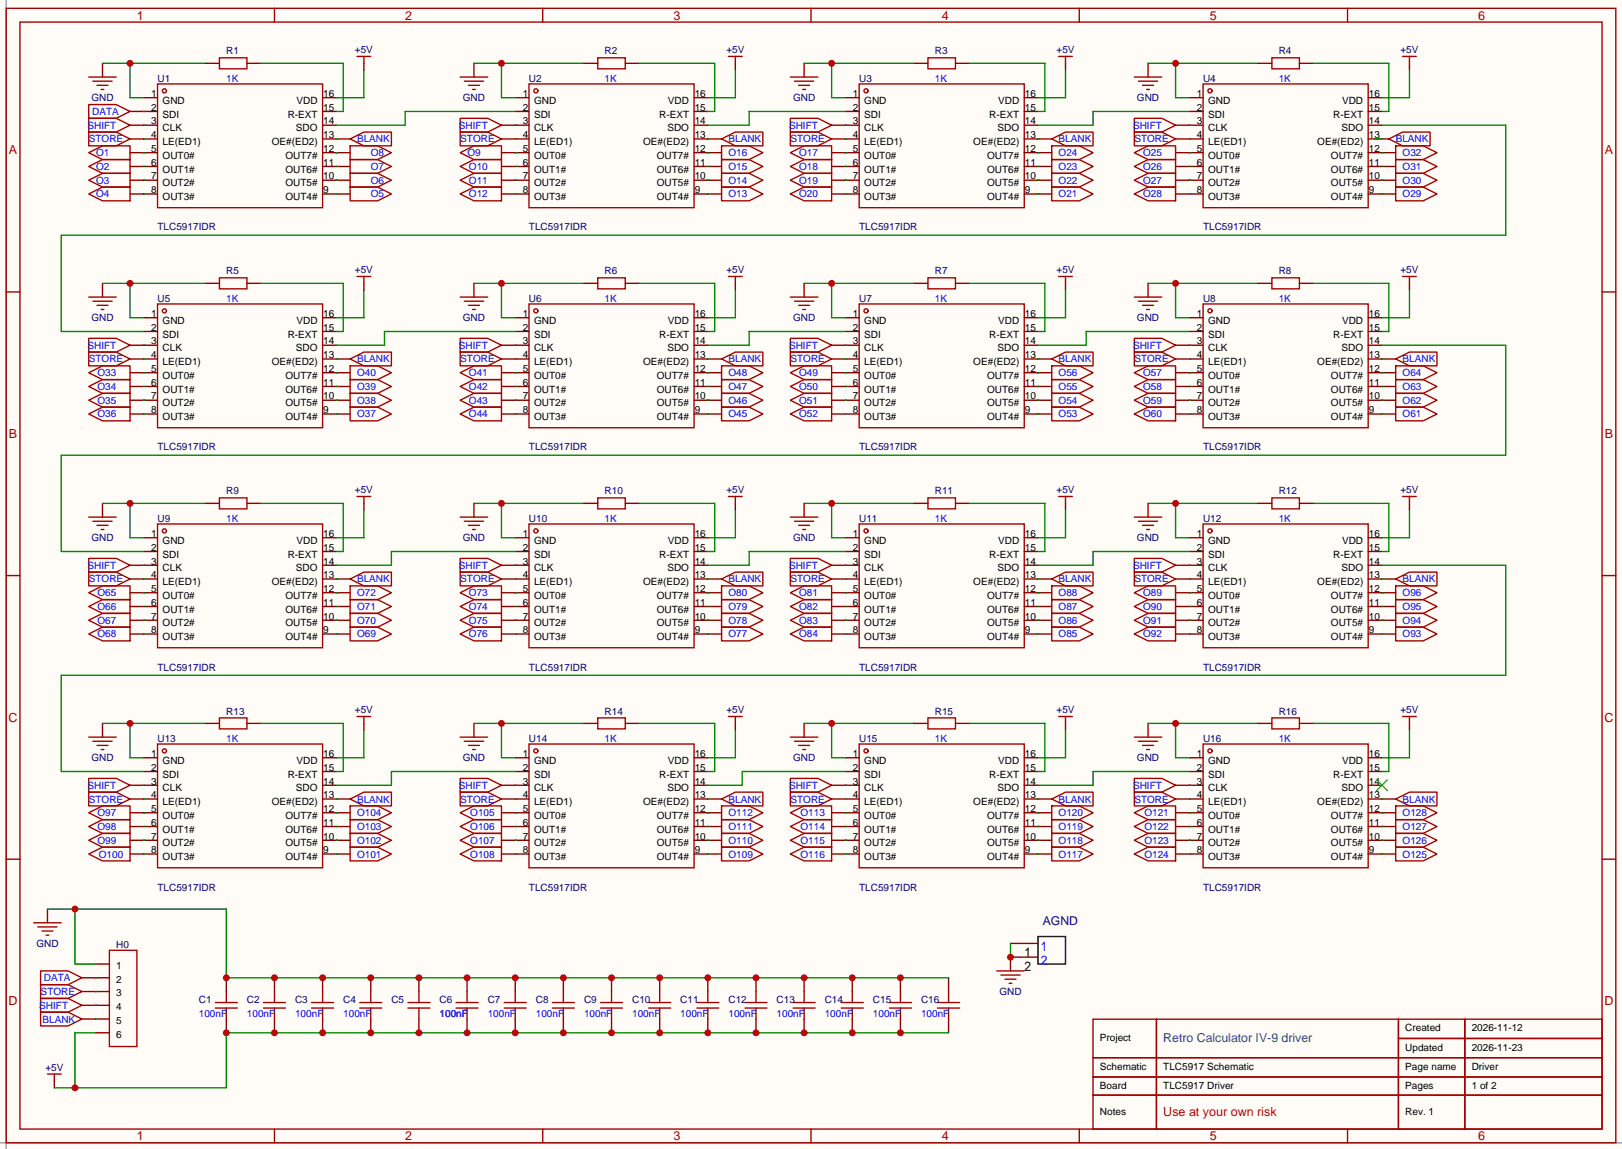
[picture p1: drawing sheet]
<svg xmlns="http://www.w3.org/2000/svg" width="299mm" height="212mm" viewBox="0 0 299 212" stroke-linecap="round" stroke-linejoin="round" font-family="sans-serif">
<defs><g id="words">
<g font-size="2.3" fill="#a00000">
<text x="25.3" y="3.6">1</text>
<text x="74.8" y="3.6">2</text>
<text x="124.3" y="3.6">3</text>
<text x="173.9" y="3.6">4</text>
<text x="223.4" y="3.6">5</text>
<text x="272.9" y="3.6">6</text>
<text x="1.7" y="28.5">A</text>
<text x="296.3" y="28.5">A</text>
<text x="1.7" y="80.9">B</text>
<text x="296.3" y="80.9">B</text>
<text x="1.6" y="133.3">C</text>
<text x="296.2" y="133.3">C</text>
<text x="1.6" y="185.7">D</text>
<text x="296.2" y="185.7">D</text>
<text x="25.3" y="210.6">1</text>
<text x="74.8" y="210.6">2</text>
<text x="124.3" y="210.6">3</text>
<text x="173.9" y="210.6">4</text>
<text x="223.4" y="210.6">5</text>
<text x="272.9" y="210.6">6</text>
</g>
<text font-size="2.3" fill="#069" x="214.8" y="192.5">Retro Calculator IV-9 driver</text>
<text font-size="2.3" fill="#f00" x="214.8" y="206.1">Use at your own risk</text>
<text font-size="2.2" fill="#000080" x="192.5" y="170.8">AGND</text>
<g font-size="1.8" fill="#000080">
<text x="41.8" y="10.1">R1</text>
<text x="65.5" y="9.8">+5V</text>
<text x="111.6" y="10.1">R2</text>
<text x="134.1" y="9.8">+5V</text>
<text x="172.6" y="10.1">R3</text>
<text x="195.1" y="9.8">+5V</text>
<text x="236.1" y="10.1">R4</text>
<text x="258.6" y="9.8">+5V</text>
<text x="29.1" y="15.1">U1</text>
<text x="97.7" y="15.1">U2</text>
<text x="158.6" y="15.1">U3</text>
<text x="222.1" y="15.1">U4</text>
<text x="16.9" y="18.7">GND</text>
<text x="85.5" y="18.7">GND</text>
<text x="146.4" y="18.7">GND</text>
<text x="209.9" y="18.7">GND</text>
<text x="29.1" y="42.6">TLC5917IDR</text>
<text x="97.7" y="42.6">TLC5917IDR</text>
<text x="158.6" y="42.6">TLC5917IDR</text>
<text x="222.1" y="42.6">TLC5917IDR</text>
<text x="41.8" y="50.7">R5</text>
<text x="65.5" y="50.4">+5V</text>
<text x="111.6" y="50.7">R6</text>
<text x="134.1" y="50.4">+5V</text>
<text x="172.6" y="50.7">R7</text>
<text x="195.1" y="50.4">+5V</text>
<text x="236.1" y="50.7">R8</text>
<text x="258.6" y="50.4">+5V</text>
<text x="16.9" y="59.3">GND</text>
<text x="29.1" y="55.8">U5</text>
<text x="85.5" y="59.3">GND</text>
<text x="97.7" y="55.8">U6</text>
<text x="146.4" y="59.3">GND</text>
<text x="158.6" y="55.8">U7</text>
<text x="209.9" y="59.3">GND</text>
<text x="222.1" y="55.8">U8</text>
<text x="29.1" y="83.2">TLC5917IDR</text>
<text x="97.7" y="83.2">TLC5917IDR</text>
<text x="158.6" y="83.2">TLC5917IDR</text>
<text x="222.1" y="83.2">TLC5917IDR</text>
<text x="41.8" y="91.3">R9</text>
<text x="65.5" y="91.1">+5V</text>
<text x="111.6" y="91.3">R10</text>
<text x="134.1" y="91.1">+5V</text>
<text x="172.6" y="91.3">R11</text>
<text x="195.1" y="91.1">+5V</text>
<text x="236.1" y="91.3">R12</text>
<text x="258.6" y="91.1">+5V</text>
<text x="16.9" y="100">GND</text>
<text x="29.1" y="96.4">U9</text>
<text x="85.5" y="100">GND</text>
<text x="97.7" y="96.4">U10</text>
<text x="146.4" y="100">GND</text>
<text x="158.6" y="96.4">U11</text>
<text x="209.9" y="100">GND</text>
<text x="222.1" y="96.4">U12</text>
<text x="29.1" y="123.8">TLC5917IDR</text>
<text x="97.7" y="123.8">TLC5917IDR</text>
<text x="158.6" y="123.8">TLC5917IDR</text>
<text x="222.1" y="123.8">TLC5917IDR</text>
<text x="41.8" y="132">R13</text>
<text x="65.5" y="131.7">+5V</text>
<text x="111.6" y="132">R14</text>
<text x="134.1" y="131.7">+5V</text>
<text x="172.6" y="132">R15</text>
<text x="195.1" y="131.7">+5V</text>
<text x="236.1" y="132">R16</text>
<text x="258.6" y="131.7">+5V</text>
<text x="29.1" y="137.1">U13</text>
<text x="97.7" y="137.1">U14</text>
<text x="158.6" y="137.1">U15</text>
<text x="222.1" y="137.1">U16</text>
<text x="16.9" y="140.6">GND</text>
<text x="85.5" y="140.6">GND</text>
<text x="146.4" y="140.6">GND</text>
<text x="209.9" y="140.6">GND</text>
<text x="29.1" y="164.5">TLC5917IDR</text>
<text x="97.7" y="164.5">TLC5917IDR</text>
<text x="158.6" y="164.5">TLC5917IDR</text>
<text x="222.1" y="164.5">TLC5917IDR</text>
<text x="6.7" y="174.9">GND</text>
<text x="21.5" y="175.2">H0</text>
<text x="36.7" y="185.3">C1</text>
<text x="45.6" y="185.3">C2</text>
<text x="54.5" y="185.3">C3</text>
<text x="63.4" y="185.3">C4</text>
<text x="72.3" y="185.3">C5</text>
<text x="81.2" y="185.3">C6</text>
<text x="90" y="185.3">C7</text>
<text x="98.9" y="185.3">C8</text>
<text x="107.8" y="185.3">C9</text>
<text x="116.7" y="185.3">C10</text>
<text x="125.6" y="185.3">C11</text>
<text x="134.5" y="185.3">C12</text>
<text x="143.4" y="185.3">C13</text>
<text x="152.3" y="185.3">C14</text>
<text x="161.2" y="185.3">C15</text>
<text x="170.1" y="185.3">C16</text>
<text x="184.5" y="183.8">GND</text>
<text x="8.4" y="197.8">+5V</text>
</g>
<g font-size="1.8">
<text x="27.9" y="17.9">1</text>
<text x="59.7" y="17.9">16</text>
<text x="96.5" y="17.9">1</text>
<text x="128.3" y="17.9">16</text>
<text x="157.5" y="17.9">1</text>
<text x="189.2" y="17.9">16</text>
<text x="221" y="17.9">1</text>
<text x="252.7" y="17.9">16</text>
<text x="27.9" y="20.4">2</text>
<text x="27.9" y="23">3</text>
<text x="30" y="19.2">GND</text>
<text x="30" y="21.7">SDI</text>
<text x="53.1" y="21.7">R-EXT</text>
<text x="54.7" y="19.2">VDD</text>
<text x="59.7" y="23">14</text>
<text x="59.7" y="20.4">15</text>
<text x="96.5" y="20.4">2</text>
<text x="96.5" y="23">3</text>
<text x="98.6" y="19.2">GND</text>
<text x="98.6" y="21.7">SDI</text>
<text x="121.7" y="21.7">R-EXT</text>
<text x="123.3" y="19.2">VDD</text>
<text x="128.3" y="23">14</text>
<text x="128.3" y="20.4">15</text>
<text x="157.5" y="20.4">2</text>
<text x="157.5" y="23">3</text>
<text x="159.6" y="19.2">GND</text>
<text x="159.6" y="21.7">SDI</text>
<text x="182.7" y="21.7">R-EXT</text>
<text x="184.3" y="19.2">VDD</text>
<text x="189.2" y="23">14</text>
<text x="189.2" y="20.4">15</text>
<text x="221" y="20.4">2</text>
<text x="221" y="23">3</text>
<text x="223.1" y="19.2">GND</text>
<text x="223.1" y="21.7">SDI</text>
<text x="246.2" y="21.7">R-EXT</text>
<text x="247.8" y="19.2">VDD</text>
<text x="252.7" y="23">14</text>
<text x="252.7" y="20.4">15</text>
<text x="27.9" y="25.5">4</text>
<text x="27.9" y="28.1">5</text>
<text x="30" y="24.3">CLK</text>
<text x="30" y="26.8">LE(ED1)</text>
<text x="30" y="29.3">OUT0#</text>
<text x="50.2" y="26.8">OE#(ED2)</text>
<text x="52.7" y="29.3">OUT7#</text>
<text x="54.6" y="24.3">SDO</text>
<text x="59.7" y="28.1">12</text>
<text x="59.7" y="25.5">13</text>
<text x="96.5" y="25.5">4</text>
<text x="96.5" y="28.1">5</text>
<text x="98.6" y="24.3">CLK</text>
<text x="98.6" y="26.8">LE(ED1)</text>
<text x="98.6" y="29.3">OUT0#</text>
<text x="118.7" y="26.8">OE#(ED2)</text>
<text x="121.3" y="29.3">OUT7#</text>
<text x="123.2" y="24.3">SDO</text>
<text x="128.3" y="28.1">12</text>
<text x="128.3" y="25.5">13</text>
<text x="157.5" y="25.5">4</text>
<text x="157.5" y="28.1">5</text>
<text x="159.6" y="24.3">CLK</text>
<text x="159.6" y="26.8">LE(ED1)</text>
<text x="159.6" y="29.3">OUT0#</text>
<text x="179.7" y="26.8">OE#(ED2)</text>
<text x="182.2" y="29.3">OUT7#</text>
<text x="184.2" y="24.3">SDO</text>
<text x="189.2" y="28.1">12</text>
<text x="189.2" y="25.5">13</text>
<text x="221" y="25.5">4</text>
<text x="221" y="28.1">5</text>
<text x="223.1" y="24.3">CLK</text>
<text x="223.1" y="26.8">LE(ED1)</text>
<text x="223.1" y="29.3">OUT0#</text>
<text x="243.2" y="26.8">OE#(ED2)</text>
<text x="245.7" y="29.3">OUT7#</text>
<text x="247.7" y="24.3">SDO</text>
<text x="252.7" y="28.1">12</text>
<text x="252.7" y="25.5">13</text>
<text x="27.9" y="30.6">6</text>
<text x="27.9" y="33.1">7</text>
<text x="27.9" y="35.7">8</text>
<text x="30" y="31.9">OUT1#</text>
<text x="30" y="34.4">OUT2#</text>
<text x="52.7" y="34.4">OUT5#</text>
<text x="52.7" y="31.9">OUT6#</text>
<text x="59.7" y="35.7">9</text>
<text x="59.7" y="33.1">10</text>
<text x="59.7" y="30.6">11</text>
<text x="96.5" y="30.6">6</text>
<text x="96.5" y="33.1">7</text>
<text x="96.5" y="35.7">8</text>
<text x="98.6" y="31.9">OUT1#</text>
<text x="98.6" y="34.4">OUT2#</text>
<text x="121.3" y="34.4">OUT5#</text>
<text x="121.3" y="31.9">OUT6#</text>
<text x="128.3" y="35.7">9</text>
<text x="128.3" y="33.1">10</text>
<text x="128.3" y="30.6">11</text>
<text x="157.5" y="30.6">6</text>
<text x="157.5" y="33.1">7</text>
<text x="157.5" y="35.7">8</text>
<text x="159.6" y="31.9">OUT1#</text>
<text x="159.6" y="34.4">OUT2#</text>
<text x="182.2" y="34.4">OUT5#</text>
<text x="182.2" y="31.9">OUT6#</text>
<text x="189.2" y="35.7">9</text>
<text x="189.2" y="33.1">10</text>
<text x="189.2" y="30.6">11</text>
<text x="221" y="30.6">6</text>
<text x="221" y="33.1">7</text>
<text x="221" y="35.7">8</text>
<text x="223.1" y="31.9">OUT1#</text>
<text x="223.1" y="34.4">OUT2#</text>
<text x="245.7" y="34.4">OUT5#</text>
<text x="245.7" y="31.9">OUT6#</text>
<text x="252.7" y="35.7">9</text>
<text x="252.7" y="33.1">10</text>
<text x="252.7" y="30.6">11</text>
<text x="30" y="37">OUT3#</text>
<text x="52.7" y="37">OUT4#</text>
<text x="98.6" y="37">OUT3#</text>
<text x="121.3" y="37">OUT4#</text>
<text x="159.6" y="37">OUT3#</text>
<text x="182.2" y="37">OUT4#</text>
<text x="223.1" y="37">OUT3#</text>
<text x="245.7" y="37">OUT4#</text>
<text x="27.9" y="58.5">1</text>
<text x="30" y="59.8">GND</text>
<text x="54.7" y="59.8">VDD</text>
<text x="59.7" y="58.5">16</text>
<text x="96.5" y="58.5">1</text>
<text x="98.6" y="59.8">GND</text>
<text x="123.3" y="59.8">VDD</text>
<text x="128.3" y="58.5">16</text>
<text x="157.5" y="58.5">1</text>
<text x="159.6" y="59.8">GND</text>
<text x="184.3" y="59.8">VDD</text>
<text x="189.2" y="58.5">16</text>
<text x="221" y="58.5">1</text>
<text x="223.1" y="59.8">GND</text>
<text x="247.8" y="59.8">VDD</text>
<text x="252.7" y="58.5">16</text>
<text x="27.9" y="61.1">2</text>
<text x="27.9" y="63.6">3</text>
<text x="30" y="62.4">SDI</text>
<text x="30" y="64.9">CLK</text>
<text x="53.1" y="62.4">R-EXT</text>
<text x="54.6" y="64.9">SDO</text>
<text x="59.7" y="63.6">14</text>
<text x="59.7" y="61.1">15</text>
<text x="96.5" y="61.1">2</text>
<text x="96.5" y="63.6">3</text>
<text x="98.6" y="62.4">SDI</text>
<text x="98.6" y="64.9">CLK</text>
<text x="121.7" y="62.4">R-EXT</text>
<text x="123.2" y="64.9">SDO</text>
<text x="128.3" y="63.6">14</text>
<text x="128.3" y="61.1">15</text>
<text x="157.5" y="61.1">2</text>
<text x="157.5" y="63.6">3</text>
<text x="159.6" y="62.4">SDI</text>
<text x="159.6" y="64.9">CLK</text>
<text x="182.7" y="62.4">R-EXT</text>
<text x="184.2" y="64.9">SDO</text>
<text x="189.2" y="63.6">14</text>
<text x="189.2" y="61.1">15</text>
<text x="221" y="61.1">2</text>
<text x="221" y="63.6">3</text>
<text x="223.1" y="62.4">SDI</text>
<text x="223.1" y="64.9">CLK</text>
<text x="246.2" y="62.4">R-EXT</text>
<text x="247.7" y="64.9">SDO</text>
<text x="252.7" y="63.6">14</text>
<text x="252.7" y="61.1">15</text>
<text x="27.9" y="66.2">4</text>
<text x="27.9" y="68.7">5</text>
<text x="27.9" y="71.2">6</text>
<text x="30" y="67.4">LE(ED1)</text>
<text x="30" y="70">OUT0#</text>
<text x="50.2" y="67.4">OE#(ED2)</text>
<text x="52.7" y="70">OUT7#</text>
<text x="59.7" y="71.2">11</text>
<text x="59.7" y="68.7">12</text>
<text x="59.7" y="66.2">13</text>
<text x="96.5" y="66.2">4</text>
<text x="96.5" y="68.7">5</text>
<text x="96.5" y="71.2">6</text>
<text x="98.6" y="67.4">LE(ED1)</text>
<text x="98.6" y="70">OUT0#</text>
<text x="118.7" y="67.4">OE#(ED2)</text>
<text x="121.3" y="70">OUT7#</text>
<text x="128.3" y="71.2">11</text>
<text x="128.3" y="68.7">12</text>
<text x="128.3" y="66.2">13</text>
<text x="157.5" y="66.2">4</text>
<text x="157.5" y="68.7">5</text>
<text x="157.5" y="71.2">6</text>
<text x="159.6" y="67.4">LE(ED1)</text>
<text x="159.6" y="70">OUT0#</text>
<text x="179.7" y="67.4">OE#(ED2)</text>
<text x="182.2" y="70">OUT7#</text>
<text x="189.2" y="71.2">11</text>
<text x="189.2" y="68.7">12</text>
<text x="189.2" y="66.2">13</text>
<text x="221" y="66.2">4</text>
<text x="221" y="68.7">5</text>
<text x="221" y="71.2">6</text>
<text x="223.1" y="67.4">LE(ED1)</text>
<text x="223.1" y="70">OUT0#</text>
<text x="243.2" y="67.4">OE#(ED2)</text>
<text x="245.7" y="70">OUT7#</text>
<text x="252.7" y="71.2">11</text>
<text x="252.7" y="68.7">12</text>
<text x="252.7" y="66.2">13</text>
<text x="27.9" y="73.8">7</text>
<text x="27.9" y="76.3">8</text>
<text x="30" y="72.5">OUT1#</text>
<text x="30" y="75.1">OUT2#</text>
<text x="30" y="77.6">OUT3#</text>
<text x="52.7" y="77.6">OUT4#</text>
<text x="52.7" y="75.1">OUT5#</text>
<text x="52.7" y="72.5">OUT6#</text>
<text x="59.7" y="76.3">9</text>
<text x="59.7" y="73.8">10</text>
<text x="96.5" y="73.8">7</text>
<text x="96.5" y="76.3">8</text>
<text x="98.6" y="72.5">OUT1#</text>
<text x="98.6" y="75.1">OUT2#</text>
<text x="98.6" y="77.6">OUT3#</text>
<text x="121.3" y="77.6">OUT4#</text>
<text x="121.3" y="75.1">OUT5#</text>
<text x="121.3" y="72.5">OUT6#</text>
<text x="128.3" y="76.3">9</text>
<text x="128.3" y="73.8">10</text>
<text x="157.5" y="73.8">7</text>
<text x="157.5" y="76.3">8</text>
<text x="159.6" y="72.5">OUT1#</text>
<text x="159.6" y="75.1">OUT2#</text>
<text x="159.6" y="77.6">OUT3#</text>
<text x="182.2" y="77.6">OUT4#</text>
<text x="182.2" y="75.1">OUT5#</text>
<text x="182.2" y="72.5">OUT6#</text>
<text x="189.2" y="76.3">9</text>
<text x="189.2" y="73.8">10</text>
<text x="221" y="73.8">7</text>
<text x="221" y="76.3">8</text>
<text x="223.1" y="72.5">OUT1#</text>
<text x="223.1" y="75.1">OUT2#</text>
<text x="223.1" y="77.6">OUT3#</text>
<text x="245.7" y="77.6">OUT4#</text>
<text x="245.7" y="75.1">OUT5#</text>
<text x="245.7" y="72.5">OUT6#</text>
<text x="252.7" y="76.3">9</text>
<text x="252.7" y="73.8">10</text>
<text x="27.9" y="99.2">1</text>
<text x="27.9" y="101.7">2</text>
<text x="30" y="100.5">GND</text>
<text x="54.7" y="100.5">VDD</text>
<text x="59.7" y="101.7">15</text>
<text x="59.7" y="99.2">16</text>
<text x="96.5" y="99.2">1</text>
<text x="96.5" y="101.7">2</text>
<text x="98.6" y="100.5">GND</text>
<text x="123.3" y="100.5">VDD</text>
<text x="128.3" y="101.7">15</text>
<text x="128.3" y="99.2">16</text>
<text x="157.5" y="99.2">1</text>
<text x="157.5" y="101.7">2</text>
<text x="159.6" y="100.5">GND</text>
<text x="184.3" y="100.5">VDD</text>
<text x="189.2" y="101.7">15</text>
<text x="189.2" y="99.2">16</text>
<text x="221" y="99.2">1</text>
<text x="221" y="101.7">2</text>
<text x="223.1" y="100.5">GND</text>
<text x="247.8" y="100.5">VDD</text>
<text x="252.7" y="101.7">15</text>
<text x="252.7" y="99.2">16</text>
<text x="27.9" y="104.3">3</text>
<text x="27.9" y="106.8">4</text>
<text x="30" y="103">SDI</text>
<text x="30" y="105.5">CLK</text>
<text x="53.1" y="103">R-EXT</text>
<text x="54.6" y="105.5">SDO</text>
<text x="59.7" y="106.8">13</text>
<text x="59.7" y="104.3">14</text>
<text x="96.5" y="104.3">3</text>
<text x="96.5" y="106.8">4</text>
<text x="98.6" y="103">SDI</text>
<text x="98.6" y="105.5">CLK</text>
<text x="121.7" y="103">R-EXT</text>
<text x="123.2" y="105.5">SDO</text>
<text x="128.3" y="106.8">13</text>
<text x="128.3" y="104.3">14</text>
<text x="157.5" y="104.3">3</text>
<text x="157.5" y="106.8">4</text>
<text x="159.6" y="103">SDI</text>
<text x="159.6" y="105.5">CLK</text>
<text x="182.7" y="103">R-EXT</text>
<text x="184.2" y="105.5">SDO</text>
<text x="189.2" y="106.8">13</text>
<text x="189.2" y="104.3">14</text>
<text x="221" y="104.3">3</text>
<text x="221" y="106.8">4</text>
<text x="223.1" y="103">SDI</text>
<text x="223.1" y="105.5">CLK</text>
<text x="246.2" y="103">R-EXT</text>
<text x="247.7" y="105.5">SDO</text>
<text x="252.7" y="106.8">13</text>
<text x="252.7" y="104.3">14</text>
<text x="27.9" y="109.3">5</text>
<text x="27.9" y="111.9">6</text>
<text x="30" y="108.1">LE(ED1)</text>
<text x="30" y="110.6">OUT0#</text>
<text x="30" y="113.2">OUT1#</text>
<text x="50.2" y="108.1">OE#(ED2)</text>
<text x="52.7" y="113.2">OUT6#</text>
<text x="52.7" y="110.6">OUT7#</text>
<text x="59.7" y="111.9">11</text>
<text x="59.7" y="109.3">12</text>
<text x="96.5" y="109.3">5</text>
<text x="96.5" y="111.9">6</text>
<text x="98.6" y="108.1">LE(ED1)</text>
<text x="98.6" y="110.6">OUT0#</text>
<text x="98.6" y="113.2">OUT1#</text>
<text x="118.7" y="108.1">OE#(ED2)</text>
<text x="121.3" y="113.2">OUT6#</text>
<text x="121.3" y="110.6">OUT7#</text>
<text x="128.3" y="111.9">11</text>
<text x="128.3" y="109.3">12</text>
<text x="157.5" y="109.3">5</text>
<text x="157.5" y="111.9">6</text>
<text x="159.6" y="108.1">LE(ED1)</text>
<text x="159.6" y="110.6">OUT0#</text>
<text x="159.6" y="113.2">OUT1#</text>
<text x="179.7" y="108.1">OE#(ED2)</text>
<text x="182.2" y="113.2">OUT6#</text>
<text x="182.2" y="110.6">OUT7#</text>
<text x="189.2" y="111.9">11</text>
<text x="189.2" y="109.3">12</text>
<text x="221" y="109.3">5</text>
<text x="221" y="111.9">6</text>
<text x="223.1" y="108.1">LE(ED1)</text>
<text x="223.1" y="110.6">OUT0#</text>
<text x="223.1" y="113.2">OUT1#</text>
<text x="243.2" y="108.1">OE#(ED2)</text>
<text x="245.7" y="113.2">OUT6#</text>
<text x="245.7" y="110.6">OUT7#</text>
<text x="252.7" y="111.9">11</text>
<text x="252.7" y="109.3">12</text>
<text x="27.9" y="114.4">7</text>
<text x="27.9" y="117">8</text>
<text x="30" y="115.7">OUT2#</text>
<text x="30" y="118.2">OUT3#</text>
<text x="52.7" y="118.2">OUT4#</text>
<text x="52.7" y="115.7">OUT5#</text>
<text x="59.7" y="117">9</text>
<text x="59.7" y="114.4">10</text>
<text x="96.5" y="114.4">7</text>
<text x="96.5" y="117">8</text>
<text x="98.6" y="115.7">OUT2#</text>
<text x="98.6" y="118.2">OUT3#</text>
<text x="121.3" y="118.2">OUT4#</text>
<text x="121.3" y="115.7">OUT5#</text>
<text x="128.3" y="117">9</text>
<text x="128.3" y="114.4">10</text>
<text x="157.5" y="114.4">7</text>
<text x="157.5" y="117">8</text>
<text x="159.6" y="115.7">OUT2#</text>
<text x="159.6" y="118.2">OUT3#</text>
<text x="182.2" y="118.2">OUT4#</text>
<text x="182.2" y="115.7">OUT5#</text>
<text x="189.2" y="117">9</text>
<text x="189.2" y="114.4">10</text>
<text x="221" y="114.4">7</text>
<text x="221" y="117">8</text>
<text x="223.1" y="115.7">OUT2#</text>
<text x="223.1" y="118.2">OUT3#</text>
<text x="245.7" y="118.2">OUT4#</text>
<text x="245.7" y="115.7">OUT5#</text>
<text x="252.7" y="117">9</text>
<text x="252.7" y="114.4">10</text>
<text x="27.9" y="139.8">1</text>
<text x="27.9" y="142.4">2</text>
<text x="30" y="141.1">GND</text>
<text x="30" y="143.6">SDI</text>
<text x="53.1" y="143.6">R-EXT</text>
<text x="54.7" y="141.1">VDD</text>
<text x="59.7" y="142.4">15</text>
<text x="59.7" y="139.8">16</text>
<text x="96.5" y="139.8">1</text>
<text x="96.5" y="142.4">2</text>
<text x="98.6" y="141.1">GND</text>
<text x="98.6" y="143.6">SDI</text>
<text x="121.7" y="143.6">R-EXT</text>
<text x="123.3" y="141.1">VDD</text>
<text x="128.3" y="142.4">15</text>
<text x="128.3" y="139.8">16</text>
<text x="157.5" y="139.8">1</text>
<text x="157.5" y="142.4">2</text>
<text x="159.6" y="141.1">GND</text>
<text x="159.6" y="143.6">SDI</text>
<text x="182.7" y="143.6">R-EXT</text>
<text x="184.3" y="141.1">VDD</text>
<text x="189.2" y="142.4">15</text>
<text x="189.2" y="139.8">16</text>
<text x="221" y="139.8">1</text>
<text x="221" y="142.4">2</text>
<text x="223.1" y="141.1">GND</text>
<text x="223.1" y="143.6">SDI</text>
<text x="246.2" y="143.6">R-EXT</text>
<text x="247.8" y="141.1">VDD</text>
<text x="252.7" y="142.4">15</text>
<text x="252.7" y="139.8">16</text>
<text x="27.9" y="144.9">3</text>
<text x="27.9" y="147.4">4</text>
<text x="27.9" y="150">5</text>
<text x="30" y="146.2">CLK</text>
<text x="30" y="148.7">LE(ED1)</text>
<text x="50.2" y="148.7">OE#(ED2)</text>
<text x="54.6" y="146.2">SDO</text>
<text x="59.7" y="150">12</text>
<text x="59.7" y="147.4">13</text>
<text x="59.7" y="144.9">14</text>
<text x="96.5" y="144.9">3</text>
<text x="96.5" y="147.4">4</text>
<text x="96.5" y="150">5</text>
<text x="98.6" y="146.2">CLK</text>
<text x="98.6" y="148.7">LE(ED1)</text>
<text x="118.7" y="148.7">OE#(ED2)</text>
<text x="123.2" y="146.2">SDO</text>
<text x="128.3" y="150">12</text>
<text x="128.3" y="147.4">13</text>
<text x="128.3" y="144.9">14</text>
<text x="157.5" y="144.9">3</text>
<text x="157.5" y="147.4">4</text>
<text x="157.5" y="150">5</text>
<text x="159.6" y="146.2">CLK</text>
<text x="159.6" y="148.7">LE(ED1)</text>
<text x="179.7" y="148.7">OE#(ED2)</text>
<text x="184.2" y="146.2">SDO</text>
<text x="189.2" y="150">12</text>
<text x="189.2" y="147.4">13</text>
<text x="189.2" y="144.9">14</text>
<text x="221" y="144.9">3</text>
<text x="221" y="147.4">4</text>
<text x="221" y="150">5</text>
<text x="223.1" y="146.2">CLK</text>
<text x="223.1" y="148.7">LE(ED1)</text>
<text x="243.2" y="148.7">OE#(ED2)</text>
<text x="247.7" y="146.2">SDO</text>
<text x="252.7" y="150">12</text>
<text x="252.7" y="147.4">13</text>
<text x="252.7" y="144.9">14</text>
<text x="27.9" y="152.5">6</text>
<text x="27.9" y="155.1">7</text>
<text x="30" y="151.3">OUT0#</text>
<text x="30" y="153.8">OUT1#</text>
<text x="52.7" y="153.8">OUT6#</text>
<text x="52.7" y="151.3">OUT7#</text>
<text x="59.7" y="155.1">10</text>
<text x="59.7" y="152.5">11</text>
<text x="96.5" y="152.5">6</text>
<text x="96.5" y="155.1">7</text>
<text x="98.6" y="151.3">OUT0#</text>
<text x="98.6" y="153.8">OUT1#</text>
<text x="121.3" y="153.8">OUT6#</text>
<text x="121.3" y="151.3">OUT7#</text>
<text x="128.3" y="155.1">10</text>
<text x="128.3" y="152.5">11</text>
<text x="157.5" y="152.5">6</text>
<text x="157.5" y="155.1">7</text>
<text x="159.6" y="151.3">OUT0#</text>
<text x="159.6" y="153.8">OUT1#</text>
<text x="182.2" y="153.8">OUT6#</text>
<text x="182.2" y="151.3">OUT7#</text>
<text x="189.2" y="155.1">10</text>
<text x="189.2" y="152.5">11</text>
<text x="221" y="152.5">6</text>
<text x="221" y="155.1">7</text>
<text x="223.1" y="151.3">OUT0#</text>
<text x="223.1" y="153.8">OUT1#</text>
<text x="245.7" y="153.8">OUT6#</text>
<text x="245.7" y="151.3">OUT7#</text>
<text x="252.7" y="155.1">10</text>
<text x="252.7" y="152.5">11</text>
<text x="27.9" y="157.6">8</text>
<text x="30" y="156.3">OUT2#</text>
<text x="30" y="158.9">OUT3#</text>
<text x="52.7" y="158.9">OUT4#</text>
<text x="52.7" y="156.3">OUT5#</text>
<text x="59.7" y="157.6">9</text>
<text x="96.5" y="157.6">8</text>
<text x="98.6" y="156.3">OUT2#</text>
<text x="98.6" y="158.9">OUT3#</text>
<text x="121.3" y="158.9">OUT4#</text>
<text x="121.3" y="156.3">OUT5#</text>
<text x="128.3" y="157.6">9</text>
<text x="157.5" y="157.6">8</text>
<text x="159.6" y="156.3">OUT2#</text>
<text x="159.6" y="158.9">OUT3#</text>
<text x="182.2" y="158.9">OUT4#</text>
<text x="182.2" y="156.3">OUT5#</text>
<text x="189.2" y="157.6">9</text>
<text x="221" y="157.6">8</text>
<text x="223.1" y="156.3">OUT2#</text>
<text x="223.1" y="158.9">OUT3#</text>
<text x="245.7" y="158.9">OUT4#</text>
<text x="245.7" y="156.3">OUT5#</text>
<text x="252.7" y="157.6">9</text>
<text x="21.5" y="178.9">1</text>
<text x="21.5" y="181.5">2</text>
<text x="21.5" y="184">3</text>
<text x="21.5" y="186.6">4</text>
<text x="21.5" y="189.1">5</text>
<text x="21.5" y="191.6">6</text>
<text x="259.5" y="190.5">Created</text>
<text x="271.7" y="190.5">2026-11-12</text>
<text x="203.1" y="197.6">Schematic</text>
<text x="203.1" y="192.3">Project</text>
<text x="214.8" y="197.6">TLC5917 Schematic</text>
<text x="259.5" y="194.1">Updated</text>
<text x="259.5" y="197.6">Page name</text>
<text x="271.7" y="194.1">2026-11-23</text>
<text x="271.7" y="197.6">Driver</text>
<text x="203.1" y="201.1">Board</text>
<text x="214.8" y="201.1">TLC5917 Driver</text>
<text x="259.5" y="201.1">Pages</text>
<text x="271.7" y="201.1">1 of 2</text>
<text x="203.1" y="205.9">Notes</text>
<text x="259.5" y="205.9">Rev. 1</text>
</g>
<g font-size="1.8" fill="#00f">
<text x="41.8" y="15.1">1K</text>
<text x="111.6" y="15.1">1K</text>
<text x="172.6" y="15.1">1K</text>
<text x="236.1" y="15.1">1K</text>
<text x="16.1" y="23.8">SHIFT</text>
<text x="17" y="21.2">DATA</text>
<text x="84.7" y="23.8">SHIFT</text>
<text x="145.7" y="23.8">SHIFT</text>
<text x="209.2" y="23.8">SHIFT</text>
<text x="16.4" y="26.3">STORE</text>
<text x="17.7" y="28.9">O1</text>
<text x="65.9" y="26.3">BLANK</text>
<text x="68.5" y="28.9">O8</text>
<text x="85" y="26.3">STORE</text>
<text x="86.3" y="28.9">O9</text>
<text x="134.5" y="26.3">BLANK</text>
<text x="134.5" y="28.9">O16</text>
<text x="145.9" y="26.3">STORE</text>
<text x="147.5" y="28.9">O17</text>
<text x="195.5" y="26.3">BLANK</text>
<text x="195.5" y="28.9">O24</text>
<text x="209.4" y="26.3">STORE</text>
<text x="211" y="28.9">O25</text>
<text x="257.7" y="26.3">BLANK</text>
<text x="259" y="28.9">O32</text>
<text x="17.7" y="31.4">O2</text>
<text x="17.7" y="33.9">O3</text>
<text x="68.5" y="33.9">O6</text>
<text x="68.5" y="31.4">O7</text>
<text x="86.6" y="33.9">O11</text>
<text x="86.6" y="31.4">O10</text>
<text x="134.5" y="33.9">O14</text>
<text x="134.5" y="31.4">O15</text>
<text x="147.5" y="33.9">O19</text>
<text x="147.5" y="31.4">O18</text>
<text x="195.5" y="33.9">O22</text>
<text x="195.5" y="31.4">O23</text>
<text x="211" y="33.9">O27</text>
<text x="211" y="31.4">O26</text>
<text x="259" y="33.9">O30</text>
<text x="259" y="31.4">O31</text>
<text x="17.7" y="36.5">O4</text>
<text x="68.5" y="36.5">O5</text>
<text x="86.6" y="36.5">O12</text>
<text x="134.5" y="36.5">O13</text>
<text x="147.5" y="36.5">O20</text>
<text x="195.5" y="36.5">O21</text>
<text x="211" y="36.5">O28</text>
<text x="259" y="36.5">O29</text>
<text x="41.8" y="55.8">1K</text>
<text x="111.6" y="55.8">1K</text>
<text x="172.6" y="55.8">1K</text>
<text x="236.1" y="55.8">1K</text>
<text x="16.1" y="64.4">SHIFT</text>
<text x="84.7" y="64.4">SHIFT</text>
<text x="145.7" y="64.4">SHIFT</text>
<text x="209.2" y="64.4">SHIFT</text>
<text x="16.4" y="67">STORE</text>
<text x="18" y="69.5">O33</text>
<text x="65.9" y="67">BLANK</text>
<text x="65.9" y="69.5">O40</text>
<text x="85" y="67">STORE</text>
<text x="86.6" y="69.5">O41</text>
<text x="134.5" y="67">BLANK</text>
<text x="134.5" y="69.5">O48</text>
<text x="145.9" y="67">STORE</text>
<text x="147.5" y="69.5">O49</text>
<text x="195.5" y="67">BLANK</text>
<text x="195.5" y="69.5">O56</text>
<text x="209.4" y="67">STORE</text>
<text x="211" y="69.5">O57</text>
<text x="259" y="67">BLANK</text>
<text x="259" y="69.5">O64</text>
<text x="18" y="74.6">O35</text>
<text x="18" y="77.1">O36</text>
<text x="18" y="72">O34</text>
<text x="65.9" y="74.6">O38</text>
<text x="65.9" y="72">O39</text>
<text x="65.9" y="77.1">O37</text>
<text x="86.6" y="77.1">O44</text>
<text x="86.6" y="74.6">O43</text>
<text x="86.6" y="72">O42</text>
<text x="134.5" y="74.6">O46</text>
<text x="134.5" y="72">O47</text>
<text x="134.5" y="77.1">O45</text>
<text x="147.5" y="77.1">O52</text>
<text x="147.5" y="74.6">O51</text>
<text x="147.5" y="72">O50</text>
<text x="195.5" y="74.6">O54</text>
<text x="195.5" y="77.1">O53</text>
<text x="195.5" y="72">O55</text>
<text x="211" y="77.1">O60</text>
<text x="211" y="74.6">O59</text>
<text x="211" y="72">O58</text>
<text x="259" y="77.1">O61</text>
<text x="259" y="74.6">O62</text>
<text x="259" y="72">O63</text>
<text x="41.8" y="96.4">1K</text>
<text x="111.6" y="96.4">1K</text>
<text x="172.6" y="96.4">1K</text>
<text x="236.1" y="96.4">1K</text>
<text x="16.1" y="105.1">SHIFT</text>
<text x="16.4" y="107.6">STORE</text>
<text x="65.9" y="107.6">BLANK</text>
<text x="84.7" y="105.1">SHIFT</text>
<text x="85" y="107.6">STORE</text>
<text x="134.5" y="107.6">BLANK</text>
<text x="145.7" y="105.1">SHIFT</text>
<text x="145.9" y="107.6">STORE</text>
<text x="195.5" y="107.6">BLANK</text>
<text x="209.2" y="105.1">SHIFT</text>
<text x="209.4" y="107.6">STORE</text>
<text x="259" y="107.6">BLANK</text>
<text x="18" y="112.7">O66</text>
<text x="18" y="110.1">O65</text>
<text x="65.9" y="112.7">O71</text>
<text x="65.9" y="110.1">O72</text>
<text x="86.6" y="112.7">O74</text>
<text x="86.6" y="110.1">O73</text>
<text x="134.5" y="112.7">O79</text>
<text x="134.5" y="110.1">O80</text>
<text x="147.5" y="112.7">O82</text>
<text x="147.5" y="110.1">O81</text>
<text x="195.5" y="110.1">O88</text>
<text x="195.5" y="112.7">O87</text>
<text x="211" y="112.7">O90</text>
<text x="211" y="110.1">O89</text>
<text x="259" y="112.7">O95</text>
<text x="259" y="110.1">O96</text>
<text x="18" y="117.8">O68</text>
<text x="18" y="115.2">O67</text>
<text x="65.9" y="115.2">O70</text>
<text x="65.9" y="117.8">O69</text>
<text x="86.6" y="117.8">O76</text>
<text x="86.6" y="115.2">O75</text>
<text x="134.5" y="115.2">O78</text>
<text x="134.5" y="117.8">O77</text>
<text x="147.5" y="117.8">O84</text>
<text x="147.5" y="115.2">O83</text>
<text x="195.5" y="115.2">O86</text>
<text x="195.5" y="117.8">O85</text>
<text x="211" y="117.8">O92</text>
<text x="211" y="115.2">O91</text>
<text x="259" y="117.8">O93</text>
<text x="259" y="115.2">O94</text>
<text x="41.8" y="137.1">1K</text>
<text x="111.6" y="137.1">1K</text>
<text x="172.6" y="137.1">1K</text>
<text x="236.1" y="137.1">1K</text>
<text x="16.1" y="145.7">SHIFT</text>
<text x="16.4" y="148.2">STORE</text>
<text x="65.9" y="148.2">BLANK</text>
<text x="84.7" y="145.7">SHIFT</text>
<text x="85" y="148.2">STORE</text>
<text x="134.5" y="148.2">BLANK</text>
<text x="145.7" y="145.7">SHIFT</text>
<text x="145.9" y="148.2">STORE</text>
<text x="195.5" y="148.2">BLANK</text>
<text x="209.2" y="145.7">SHIFT</text>
<text x="209.4" y="148.2">STORE</text>
<text x="259" y="148.2">BLANK</text>
<text x="18" y="155.9">O99</text>
<text x="18" y="153.3">O98</text>
<text x="18" y="150.8">O97</text>
<text x="65.9" y="155.9">O102</text>
<text x="65.9" y="153.3">O103</text>
<text x="65.9" y="150.8">O104</text>
<text x="86.8" y="155.9">O107</text>
<text x="86.8" y="153.3">O106</text>
<text x="86.8" y="150.8">O105</text>
<text x="134.5" y="155.9">O110</text>
<text x="134.5" y="153.3">O111</text>
<text x="134.5" y="150.8">O112</text>
<text x="147.8" y="155.9">O115</text>
<text x="147.8" y="153.3">O114</text>
<text x="147.8" y="150.8">O113</text>
<text x="195.5" y="155.9">O118</text>
<text x="195.5" y="150.8">O120</text>
<text x="195.5" y="153.3">O119</text>
<text x="211.3" y="155.9">O123</text>
<text x="211.3" y="153.3">O122</text>
<text x="211.3" y="150.8">O121</text>
<text x="259" y="150.8">O128</text>
<text x="259" y="155.9">O126</text>
<text x="259" y="153.3">O127</text>
<text x="18.2" y="158.4">O100</text>
<text x="65.9" y="158.4">O101</text>
<text x="86.8" y="158.4">O108</text>
<text x="134.5" y="158.4">O109</text>
<text x="147.8" y="158.4">O116</text>
<text x="195.5" y="158.4">O117</text>
<text x="211.3" y="158.4">O124</text>
<text x="259" y="158.4">O125</text>
<text x="7.5" y="183.8">STORE</text>
<text x="8.1" y="181.3">DATA</text>
<text x="7.3" y="186.3">SHIFT</text>
<text x="7.8" y="188.9">BLANK</text>
<text x="36.7" y="187.9">100nF</text>
<text x="45.6" y="187.9">100nF</text>
<text x="54.5" y="187.9">100nF</text>
<text x="63.4" y="187.9">100nF</text>
<text x="81.2" y="187.9">100nF</text>
<text x="90" y="187.9">100nF</text>
<text x="98.9" y="187.9">100nF</text>
<text x="107.8" y="187.9">100nF</text>
<text x="116.7" y="187.9">100nF</text>
<text x="125.6" y="187.9">100nF</text>
<text x="134.5" y="187.9">100nF</text>
<text x="143.4" y="187.9">100nF</text>
<text x="152.3" y="187.9">100nF</text>
<text x="161.2" y="187.9">100nF</text>
<text x="170.1" y="187.9">100nF</text>
</g>
</g></defs>
<path d="M0 0h299.5v212.2h-299.5z" fill="#fffcf7"/>
<path d="M1.1 0v212.2M0 211.1h299.5" fill="none" stroke="#999" stroke-width=".25"/>
<g fill="none" stroke="#a10000" stroke-width=".25">
<path d="M1.1 1.5h297.2v209.6h-297.2zM3.7 4.1h292.1v204.4h-292.1zM16.4 14.2h5.1M17.1 15h3.6M17.9 15.8h2M18.7 16.5h.5M29.1 15.5h30.5v22.9h-30.5zM50.7 1.5v2.6M85 14.2h5M85.7 15h3.6M86.5 15.8h2M87.2 16.5h.6"/>
<path d="M97.7 15.5h30.4v22.9h-30.4zM100.2 1.5v2.6M145.9 14.2h5.1M146.7 15h3.5M147.4 15.8h2.1M148.2 16.5h.5M149.7 1.5v2.6M158.6 15.5h30.5v22.9h-30.5zM199.3 1.5v2.6M209.4 14.2h5.1M210.2 15h3.5M210.9 15.8h2.1"/>
<path d="M211.7 16.5h.5M222.1 15.5h30.5v22.9h-30.5zM248.8 1.5v2.6M1.1 53.9h2.6M16.4 54.9h5.1M17.1 55.6h3.6M17.9 56.4h2M18.7 57.2h.5M29.1 56.1h30.5v22.9h-30.5zM85 54.9h5M85.7 55.6h3.6M86.5 56.4h2"/>
<path d="M87.2 57.2h.6M97.7 56.1h30.4v22.9h-30.4zM145.9 54.9h5.1M146.7 55.6h3.5M147.4 56.4h2.1M148.2 57.2h.5M158.6 56.1h30.5v22.9h-30.5zM209.4 54.9h5.1M210.2 55.6h3.5M210.9 56.4h2.1M211.7 57.2h.5M222.1 56.1h30.5v22.9h-30.5z"/>
<path d="M295.8 53.9h2.5M16.4 95.5h5.1M17.1 96.3h3.6M17.9 97h2M18.7 97.8h.5M29.1 96.8h30.5v22.8h-30.5zM85 95.5h5M85.7 96.3h3.6M86.5 97h2M87.2 97.8h.6M97.7 96.8h30.4v22.8h-30.4zM145.9 95.5h5.1"/>
<path d="M146.7 96.3h3.5M147.4 97h2.1M148.2 97.8h.5M158.6 96.8h30.5v22.8h-30.5zM209.4 95.5h5.1M210.2 96.3h3.5M210.9 97h2.1M211.7 97.8h.5M222.1 96.8h30.5v22.8h-30.5zM1.1 106.3h2.6M295.8 106.3h2.5M16.4 136.2h5.1"/>
<path d="M17.1 136.9h3.6M17.9 137.7h2M18.7 138.4h.5M29.1 137.4h30.5v22.9h-30.5zM85 136.2h5M85.7 136.9h3.6M86.5 137.7h2M87.2 138.4h.6M97.7 137.4h30.4v22.9h-30.4zM145.9 136.2h5.1M146.7 136.9h3.5M147.4 137.7h2.1"/>
<path d="M148.2 138.4h.5M158.6 137.4h30.5v22.9h-30.5zM209.4 136.2h5.1M210.2 136.9h3.5M210.9 137.7h2.1M211.7 138.4h.5M222.1 137.4h30.5v22.9h-30.5zM1.1 158.7h2.6M295.8 158.7h2.5M201.8 188.3h94v20.2h-94zM201.8 195.4h94M201.8 198.9h94"/>
<path d="M213.5 188.3v20.2M258.2 188.3v20.2M258.2 191.8h37.6M270.4 188.3v20.2M50.7 208.5v2.6M100.2 208.5v2.6M149.7 208.5v2.6M199.3 208.5v2.6M201.8 202.3h94M248.8 208.5v2.6"/>
<circle cx="30.4" cy="16.8" r=".38"/>
<circle cx="98.9" cy="16.8" r=".38"/>
<circle cx="159.9" cy="16.8" r=".38"/>
<circle cx="223.4" cy="16.8" r=".38"/>
<circle cx="30.4" cy="57.4" r=".38"/>
<circle cx="98.9" cy="57.4" r=".38"/>
<circle cx="159.9" cy="57.4" r=".38"/>
<circle cx="223.4" cy="57.4" r=".38"/>
<circle cx="30.4" cy="98.1" r=".38"/>
<circle cx="98.9" cy="98.1" r=".38"/>
<circle cx="159.9" cy="98.1" r=".38"/>
<circle cx="223.4" cy="98.1" r=".38"/>
<circle cx="30.4" cy="138.7" r=".38"/>
<circle cx="98.9" cy="138.7" r=".38"/>
<circle cx="159.9" cy="138.7" r=".38"/>
<circle cx="223.4" cy="138.7" r=".38"/>
</g>
<g fill="none" stroke="#870000" stroke-width=".25">
<path d="M18.9 11.7v2.5M26.5 18h2.6M59.6 18h2.5M87.5 11.7v2.5M95.1 18h2.6M128.1 18h2.6M148.5 11.7v2.5M156.1 18h2.5M189.1 18h2.5M212 11.7v2.5M219.6 18h2.5M252.6 18h2.5"/>
<path d="M26.5 20.6h2.6M26.5 23.1h2.6M26.5 25.7h2.6M26.5 28.2h2.6M26.5 30.7h2.6M26.5 33.3h2.6M26.5 35.8h2.6M59.6 20.6h2.5M59.6 23.1h2.5M59.6 25.7h2.5M59.6 28.2h2.5M59.6 30.7h2.5"/>
<path d="M59.6 33.3h2.5M59.6 35.8h2.5M95.1 20.6h2.6M95.1 23.1h2.6M95.1 25.7h2.6M95.1 28.2h2.6M95.1 30.7h2.6M95.1 33.3h2.6M95.1 35.8h2.6M128.1 20.6h2.6M128.1 23.1h2.6M128.1 25.7h2.6"/>
<path d="M128.1 28.2h2.6M128.1 30.7h2.6M128.1 33.3h2.6M128.1 35.8h2.6M156.1 20.6h2.5M156.1 23.1h2.5M156.1 25.7h2.5M156.1 28.2h2.5M156.1 30.7h2.5M156.1 33.3h2.5M156.1 35.8h2.5M189.1 20.6h2.5"/>
<path d="M189.1 23.1h2.5M189.1 25.7h2.5M189.1 28.2h2.5M189.1 30.7h2.5M189.1 33.3h2.5M189.1 35.8h2.5M219.6 20.6h2.5M219.6 23.1h2.5M219.6 25.7h2.5M219.6 28.2h2.5M219.6 30.7h2.5M219.6 33.3h2.5"/>
<path d="M219.6 35.8h2.5M252.6 20.6h2.5M252.6 23.1h2.5M252.6 25.7h2.5M252.6 28.2h2.5M252.6 30.7h2.5M252.6 33.3h2.5M252.6 35.8h2.5M18.9 52.3v2.6M26.5 58.7h2.6M59.6 58.7h2.5M87.5 52.3v2.6"/>
<path d="M95.1 58.7h2.6M128.1 58.7h2.6M148.5 52.3v2.6M156.1 58.7h2.5M189.1 58.7h2.5M212 52.3v2.6M219.6 58.7h2.5M252.6 58.7h2.5M26.5 61.2h2.6M26.5 63.8h2.6M26.5 66.3h2.6M26.5 68.8h2.6"/>
<path d="M26.5 71.4h2.6M26.5 73.9h2.6M26.5 76.5h2.6M59.6 61.2h2.5M59.6 63.8h2.5M59.6 66.3h2.5M59.6 68.8h2.5M59.6 71.4h2.5M59.6 73.9h2.5M59.6 76.5h2.5M95.1 61.2h2.6M95.1 63.8h2.6"/>
<path d="M95.1 66.3h2.6M95.1 68.8h2.6M95.1 71.4h2.6M95.1 73.9h2.6M95.1 76.5h2.6M128.1 61.2h2.6M128.1 63.8h2.6M128.1 66.3h2.6M128.1 68.8h2.6M128.1 71.4h2.6M128.1 73.9h2.6M128.1 76.5h2.6"/>
<path d="M156.1 61.2h2.5M156.1 63.8h2.5M156.1 66.3h2.5M156.1 68.8h2.5M156.1 71.4h2.5M156.1 73.9h2.5M156.1 76.5h2.5M189.1 61.2h2.5M189.1 63.8h2.5M189.1 66.3h2.5M189.1 68.8h2.5M189.1 71.4h2.5"/>
<path d="M189.1 73.9h2.5M189.1 76.5h2.5M219.6 61.2h2.5M219.6 63.8h2.5M219.6 66.3h2.5M219.6 68.8h2.5M219.6 71.4h2.5M219.6 73.9h2.5M219.6 76.5h2.5M252.6 61.2h2.5M252.6 63.8h2.5M252.6 66.3h2.5"/>
<path d="M252.6 68.8h2.5M252.6 71.4h2.5M252.6 73.9h2.5M252.6 76.5h2.5M18.9 93v2.5M26.5 99.3h2.6M59.6 99.3h2.5M87.5 93v2.5M95.1 99.3h2.6M128.1 99.3h2.6M148.5 93v2.5M156.1 99.3h2.5"/>
<path d="M189.1 99.3h2.5M212 93v2.5M219.6 99.3h2.5M252.6 99.3h2.5M26.5 101.9h2.6M26.5 104.4h2.6M26.5 106.9h2.6M26.5 109.5h2.6M26.5 112h2.6M26.5 114.6h2.6M26.5 117.1h2.6M59.6 101.9h2.5"/>
<path d="M59.6 104.4h2.5M59.6 106.9h2.5M59.6 109.5h2.5M59.6 112h2.5M59.6 114.6h2.5M59.6 117.1h2.5M95.1 101.9h2.6M95.1 104.4h2.6M95.1 106.9h2.6M95.1 109.5h2.6M95.1 112h2.6M95.1 114.6h2.6"/>
<path d="M95.1 117.1h2.6M128.1 101.9h2.6M128.1 104.4h2.6M128.1 106.9h2.6M128.1 109.5h2.6M128.1 112h2.6M128.1 114.6h2.6M128.1 117.1h2.6M156.1 101.9h2.5M156.1 104.4h2.5M156.1 106.9h2.5M156.1 109.5h2.5"/>
<path d="M156.1 112h2.5M156.1 114.6h2.5M156.1 117.1h2.5M189.1 101.9h2.5M189.1 104.4h2.5M189.1 106.9h2.5M189.1 109.5h2.5M189.1 112h2.5M189.1 114.6h2.5M189.1 117.1h2.5M219.6 101.9h2.5M219.6 104.4h2.5"/>
<path d="M219.6 106.9h2.5M219.6 109.5h2.5M219.6 112h2.5M219.6 114.6h2.5M219.6 117.1h2.5M252.6 101.9h2.5M252.6 104.4h2.5M252.6 106.9h2.5M252.6 109.5h2.5M252.6 112h2.5M252.6 114.6h2.5M252.6 117.1h2.5"/>
<path d="M18.9 133.6v2.6M26.5 140h2.6M59.6 140h2.5M87.5 133.6v2.6M95.1 140h2.6M128.1 140h2.6M148.5 133.6v2.6M156.1 140h2.5M189.1 140h2.5M212 133.6v2.6M219.6 140h2.5M252.6 140h2.5"/>
<path d="M26.5 142.5h2.6M26.5 145h2.6M26.5 147.6h2.6M26.5 150.1h2.6M26.5 152.7h2.6M26.5 155.2h2.6M26.5 157.7h2.6M59.6 142.5h2.5M59.6 145h2.5M59.6 147.6h2.5M59.6 150.1h2.5M59.6 152.7h2.5"/>
<path d="M59.6 155.2h2.5M59.6 157.7h2.5M95.1 142.5h2.6M95.1 145h2.6M95.1 147.6h2.6M95.1 150.1h2.6M95.1 152.7h2.6M95.1 155.2h2.6M95.1 157.7h2.6M128.1 142.5h2.6M128.1 145h2.6M128.1 147.6h2.6"/>
<path d="M128.1 150.1h2.6M128.1 152.7h2.6M128.1 155.2h2.6M128.1 157.7h2.6M156.1 142.5h2.5M156.1 145h2.5M156.1 147.6h2.5M156.1 150.1h2.5M156.1 152.7h2.5M156.1 155.2h2.5M156.1 157.7h2.5M189.1 142.5h2.5"/>
<path d="M189.1 145h2.5M189.1 147.6h2.5M189.1 150.1h2.5M189.1 152.7h2.5M189.1 155.2h2.5M189.1 157.7h2.5M219.6 142.5h2.5M219.6 145h2.5M219.6 147.6h2.5M219.6 150.1h2.5M219.6 152.7h2.5M219.6 155.2h2.5"/>
<path d="M219.6 157.7h2.5M252.6 142.5h2.5M252.6 145h2.5M252.6 147.6h2.5M252.6 150.1h2.5M252.6 152.7h2.5M252.6 155.2h2.5M252.6 157.7h2.5"/>
</g>
<path d="M254.1 144l2.1 2.1M256.2 144l-2.1 2.1" fill="none" stroke="#3c3" stroke-width=".25"/>
<path d="M18.9 11.7h19.1M24 11.7v6.3h2.5" fill="none" stroke="#008700" stroke-width=".25"/>
<circle cx="24" cy="11.7" r=".63" fill="#c00"/>
<path d="M18.9 52.3h19.1M24 52.3v6.4h2.5" fill="none" stroke="#008700" stroke-width=".25"/>
<circle cx="24" cy="52.3" r=".63" fill="#c00"/>
<path d="M67.2 13v5h-5.1M87.5 11.7h20.3M92.6 11.7v6.3h2.5M67.2 53.6v5.1h-5.1" fill="none" stroke="#008700" stroke-width=".25"/>
<circle cx="92.6" cy="11.7" r=".63" fill="#c00"/>
<path d="M148.5 11.7h20.3M153.5 11.7v6.3h2.6" fill="none" stroke="#008700" stroke-width=".25"/>
<circle cx="153.5" cy="11.7" r=".63" fill="#c00"/>
<path d="M87.5 52.3h20.3M92.6 52.3v6.4h2.5" fill="none" stroke="#008700" stroke-width=".25"/>
<circle cx="92.6" cy="52.3" r=".63" fill="#c00"/>
<path d="M148.5 52.3h20.3M153.5 52.3v6.4h2.6" fill="none" stroke="#008700" stroke-width=".25"/>
<circle cx="153.5" cy="52.3" r=".63" fill="#c00"/>
<path d="M212 52.3h20.3M217 52.3v6.4h2.6" fill="none" stroke="#008700" stroke-width=".25"/>
<circle cx="217" cy="52.3" r=".63" fill="#c00"/>
<path d="M212 11.7h20.3M217 11.7v6.3h2.6" fill="none" stroke="#008700" stroke-width=".25"/>
<circle cx="217" cy="11.7" r=".63" fill="#c00"/>
<path d="M18.9 93h19.1M24 93v6.3h2.5" fill="none" stroke="#008700" stroke-width=".25"/>
<circle cx="24" cy="93" r=".63" fill="#c00"/>
<path d="M87.5 93h20.3M92.6 93v6.3h2.5" fill="none" stroke="#008700" stroke-width=".25"/>
<circle cx="92.6" cy="93" r=".63" fill="#c00"/>
<path d="M148.5 93h20.3M153.5 93v6.3h2.6" fill="none" stroke="#008700" stroke-width=".25"/>
<circle cx="153.5" cy="93" r=".63" fill="#c00"/>
<path d="M212 93h20.3M217 93v6.3h2.6" fill="none" stroke="#008700" stroke-width=".25"/>
<circle cx="217" cy="93" r=".63" fill="#c00"/>
<path d="M212 133.6h20.3M217 133.6v6.4h2.6" fill="none" stroke="#008700" stroke-width=".25"/>
<circle cx="217" cy="133.6" r=".63" fill="#c00"/>
<path d="M148.5 133.6h20.3M153.5 133.6v6.4h2.6" fill="none" stroke="#008700" stroke-width=".25"/>
<circle cx="153.5" cy="133.6" r=".63" fill="#c00"/>
<path d="M87.5 133.6h20.3M92.6 133.6v6.4h2.5" fill="none" stroke="#008700" stroke-width=".25"/>
<circle cx="92.6" cy="133.6" r=".63" fill="#c00"/>
<path d="M18.9 133.6h19.1M24 133.6v6.4h2.5" fill="none" stroke="#008700" stroke-width=".25"/>
<circle cx="24" cy="133.6" r=".63" fill="#c00"/>
<g fill="none" stroke="#870000" stroke-width=".25">
<path d="M38 11.7h2.5M45.6 11.7h2.5M67.2 11.7v1.3M107.8 11.7h2.6M115.4 11.7h2.6M135.8 11.7v1.3M168.8 11.7h2.5M176.4 11.7h2.5M196.7 11.7v1.3M232.3 11.7h2.5M239.9 11.7h2.5M260.2 11.7v1.3"/>
<path d="M24 20.6h2.5M24 25.7h2.5M24 23.1h2.5M24 28.2h2.5M24 35.8h2.5M24 33.3h2.5M24 30.7h2.5M62.1 25.7h2.5M62.1 28.2h2.5M62.1 35.8h2.5M62.1 33.3h2.5M62.1 30.7h2.5"/>
<path d="M92.6 25.7h2.5M92.6 23.1h2.5M92.6 28.2h2.5M92.6 35.8h2.5M92.6 33.3h2.5M92.6 30.7h2.5M130.7 25.7h2.5M130.7 28.2h2.5M130.7 35.8h2.5M130.7 33.3h2.5M130.7 30.7h2.5M153.5 25.7h2.6"/>
<path d="M153.5 23.1h2.6M153.5 28.2h2.6M153.5 35.8h2.6M153.5 33.3h2.6M153.5 30.7h2.6M191.6 25.7h2.6M191.6 28.2h2.6M191.6 35.8h2.6M191.6 33.3h2.6M191.6 30.7h2.6M217 25.7h2.6M217 23.1h2.6"/>
<path d="M217 28.2h2.6M217 35.8h2.6M217 33.3h2.6M217 30.7h2.6M253.9 25.7h2.5M255.1 28.2h2.6M255.1 35.8h2.6M255.1 33.3h2.6M255.1 30.7h2.6M38 52.3h2.5M45.6 52.3h2.5M67.2 52.3v1.3"/>
<path d="M107.8 52.3h2.6M115.4 52.3h2.6M135.8 52.3v1.3M168.8 52.3h2.5M176.4 52.3h2.5M196.7 52.3v1.3M232.3 52.3h2.5M239.9 52.3h2.5M260.2 52.3v1.3M24 66.3h2.5M24 63.8h2.5M24 76.5h2.5"/>
<path d="M24 73.9h2.5M24 71.4h2.5M24 68.8h2.5M62.1 66.3h2.5M62.1 76.5h2.5M62.1 73.9h2.5M62.1 71.4h2.5M62.1 68.8h2.5M92.6 66.3h2.5M92.6 63.8h2.5M92.6 76.5h2.5M92.6 73.9h2.5"/>
<path d="M92.6 71.4h2.5M92.6 68.8h2.5M130.7 66.3h2.5M130.7 76.5h2.5M130.7 73.9h2.5M130.7 71.4h2.5M130.7 68.8h2.5M153.5 66.3h2.6M153.5 63.8h2.6M153.5 76.5h2.6M153.5 73.9h2.6M153.5 71.4h2.6"/>
<path d="M153.5 68.8h2.6M191.6 66.3h2.6M191.6 76.5h2.6M191.6 73.9h2.6M191.6 71.4h2.6M191.6 68.8h2.6M217 66.3h2.6M217 63.8h2.6M217 76.5h2.6M217 73.9h2.6M217 71.4h2.6M217 68.8h2.6"/>
<path d="M255.1 66.3h2.6M255.1 76.5h2.6M255.1 73.9h2.6M255.1 71.4h2.6M255.1 68.8h2.6M38 93h2.5M45.6 93h2.5M67.2 93v1.2M107.8 93h2.6M115.4 93h2.6M135.8 93v1.2M168.8 93h2.5"/>
<path d="M176.4 93h2.5M196.7 93v1.2M232.3 93h2.5M239.9 93h2.5M260.2 93v1.2M24 106.9h2.5M24 104.4h2.5M24 117.1h2.5M24 114.6h2.5M24 112h2.5M24 109.5h2.5M62.1 106.9h2.5"/>
<path d="M62.1 117.1h2.5M62.1 114.6h2.5M62.1 112h2.5M62.1 109.5h2.5M92.6 106.9h2.5M92.6 104.4h2.5M92.6 117.1h2.5M92.6 114.6h2.5M92.6 112h2.5M92.6 109.5h2.5M130.7 106.9h2.5M130.7 117.1h2.5"/>
<path d="M130.7 114.6h2.5M130.7 112h2.5M130.7 109.5h2.5M153.5 106.9h2.6M153.5 104.4h2.6M153.5 117.1h2.6M153.5 114.6h2.6M153.5 112h2.6M153.5 109.5h2.6M191.6 106.9h2.6M191.6 117.1h2.6M191.6 114.6h2.6"/>
<path d="M191.6 112h2.6M191.6 109.5h2.6M217 106.9h2.6M217 104.4h2.6M217 117.1h2.6M217 114.6h2.6M217 112h2.6M217 109.5h2.6M255.1 106.9h2.6M255.1 117.1h2.6M255.1 114.6h2.6M255.1 112h2.6"/>
<path d="M255.1 109.5h2.6M38 133.6h2.5M45.6 133.6h2.5M67.2 133.6v1.3M107.8 133.6h2.6M115.4 133.6h2.6M135.8 133.6v1.3M168.8 133.6h2.5M176.4 133.6h2.5M196.7 133.6v1.3M232.3 133.6h2.5M239.9 133.6h2.5"/>
<path d="M260.2 133.6v1.3M24 147.6h2.5M24 145h2.5M24 157.7h2.5M24 155.2h2.5M24 152.7h2.5M24 150.1h2.5M62.1 147.6h2.5M62.1 157.7h2.5M62.1 155.2h2.5M62.1 152.7h2.5M62.1 150.1h2.5"/>
<path d="M92.6 147.6h2.5M92.6 145h2.5M92.6 157.7h2.5M92.6 155.2h2.5M92.6 152.7h2.5M92.6 150.1h2.5M130.7 147.6h2.5M130.7 157.7h2.5M130.7 155.2h2.5M130.7 152.7h2.5M130.7 150.1h2.5M153.5 147.6h2.6"/>
<path d="M153.5 145h2.6M153.5 157.7h2.6M153.5 155.2h2.6M153.5 152.7h2.6M153.5 150.1h2.6M191.6 147.6h2.6M191.6 157.7h2.6M191.6 155.2h2.6M191.6 152.7h2.6M191.6 150.1h2.6M217 147.6h2.6M217 145h2.6"/>
<path d="M217 157.7h2.6M217 155.2h2.6M217 152.7h2.6M217 150.1h2.6M255.1 147.6h2.6M255.1 157.7h2.6M255.1 155.2h2.6M255.1 152.7h2.6M255.1 150.1h2.6M8.8 167.9v2.5M17.7 178.1h2.5M186.6 174.3h5"/>
<path d="M186.6 176.8h5M10 199.7v1.2M15.1 180.6h5.1M15.1 183.1h5.1M15.1 185.7h5.1M15.1 188.2h5.1M17.7 190.8h2.5M41.8 180.6v2.5M41.8 188.2v2.6M50.7 180.6v2.5M50.7 188.2v2.6M59.6 180.6v2.5"/>
<path d="M59.6 188.2v2.6M68.5 180.6v2.5M68.5 188.2v2.6M77.3 180.6v2.5M77.3 188.2v2.6M86.2 180.6v2.5M86.2 188.2v2.6M95.1 180.6v2.5M95.1 188.2v2.6M104 180.6v2.5M104 188.2v2.6M112.9 180.6v2.5"/>
<path d="M112.9 188.2v2.6M121.8 180.6v2.5M121.8 188.2v2.6M130.7 180.6v2.5M130.7 188.2v2.6M139.6 180.6v2.5M139.6 188.2v2.6M148.5 180.6v2.5M148.5 188.2v2.6M157.4 180.6v2.5M157.4 188.2v2.6M166.2 180.6v2.5"/>
<path d="M166.2 188.2v2.6M175.1 180.6v2.5M175.1 188.2v2.6"/>
</g>
<g fill="none" stroke="#a10000" stroke-width=".25">
<path d="M16.4 19.3h5.1l2.5 1.3-2.5 1.3h-5.1zM40.5 10.7h5.1v2h-5.1zM65.9 10.4h2.6M67.2 10.4v1.3M110.4 10.7h5v2h-5zM134.5 10.4h2.5M135.8 10.4v1.3M171.3 10.7h5.1v2h-5.1zM195.5 10.4h2.5M196.7 10.4v1.3M234.8 10.7h5.1v2h-5.1zM259 10.4h2.5"/>
<path d="M260.2 10.4v1.3M16.4 24.4h5.1l2.5 1.3-2.5 1.2h-5.1zM16.4 21.9h5.1l2.5 1.2-2.5 1.3h-5.1zM16.4 28.2l2.5-1.3h5.1v2.6h-5.1zM16.4 35.8l2.5-1.2h5.1v2.5h-5.1zM16.4 30.7l2.5-1.2h5.1v2.5h-5.1zM16.4 33.3l2.5-1.3h5.1v2.6h-5.1zM64.6 25.7l2.6-1.3h5.1v2.5h-5.1zM64.6 34.6h5.1l2.6 1.2-2.6 1.3h-5.1zM64.6 32h5.1l2.6 1.3-2.6 1.3h-5.1zM64.6 29.5h5.1l2.6 1.2-2.6 1.3h-5.1zM64.6 26.9h5.1l2.6 1.3-2.6 1.3h-5.1z"/>
<path d="M85 24.4h5l2.6 1.3-2.6 1.2h-5zM85 21.9h5l2.6 1.2-2.6 1.3h-5zM85 35.8l2.5-1.2h5.1v2.5h-5.1zM85 33.3l2.5-1.3h5.1v2.6h-5.1zM85 30.7l2.5-1.2h5.1v2.5h-5.1zM85 28.2l2.5-1.3h5.1v2.6h-5.1zM133.2 25.7l2.6-1.3h5v2.5h-5zM133.2 34.6h5.1l2.5 1.2-2.5 1.3h-5.1zM133.2 32h5.1l2.5 1.3-2.5 1.3h-5.1zM133.2 29.5h5.1l2.5 1.2-2.5 1.3h-5.1zM133.2 26.9h5.1l2.5 1.3-2.5 1.3h-5.1zM145.9 24.4h5.1l2.5 1.3-2.5 1.2h-5.1z"/>
<path d="M145.9 21.9h5.1l2.5 1.2-2.5 1.3h-5.1zM145.9 35.8l2.6-1.2h5v2.5h-5zM145.9 33.3l2.6-1.3h5v2.6h-5zM145.9 30.7l2.6-1.2h5v2.5h-5zM145.9 28.2l2.6-1.3h5v2.6h-5zM194.2 25.7l2.5-1.3h5.1v2.5h-5.1zM194.2 32h5.1l2.5 1.3-2.5 1.3h-5.1zM194.2 34.6h5.1l2.5 1.2-2.5 1.3h-5.1zM194.2 29.5h5.1l2.5 1.2-2.5 1.3h-5.1zM194.2 26.9h5.1l2.5 1.3-2.5 1.3h-5.1zM209.4 24.4h5.1l2.5 1.3-2.5 1.2h-5.1zM209.4 21.9h5.1l2.5 1.2-2.5 1.3h-5.1z"/>
<path d="M209.4 35.8l2.6-1.2h5v2.5h-5zM209.4 33.3l2.6-1.3h5v2.6h-5zM209.4 30.7l2.6-1.2h5v2.5h-5zM209.4 28.2l2.6-1.3h5v2.6h-5zM256.4 25.7l2.6-1.3h5v2.5h-5zM257.7 34.6h5.1l2.5 1.2-2.5 1.3h-5.1zM257.7 32h5.1l2.5 1.3-2.5 1.3h-5.1zM257.7 29.5h5.1l2.5 1.2-2.5 1.3h-5.1zM257.7 26.9h5.1l2.5 1.3-2.5 1.3h-5.1zM40.5 51.3h5.1v2.1h-5.1zM65.9 51.1h2.6M67.2 51.1v1.2"/>
<path d="M110.4 51.3h5v2.1h-5zM134.5 51.1h2.5M135.8 51.1v1.2M171.3 51.3h5.1v2.1h-5.1zM195.5 51.1h2.5M196.7 51.1v1.2M234.8 51.3h5.1v2.1h-5.1zM259 51.1h2.5M260.2 51.1v1.2M16.4 65h5.1l2.5 1.3-2.5 1.3h-5.1zM16.4 62.5h5.1l2.5 1.3-2.5 1.2h-5.1zM16.4 73.9l2.5-1.2h5.1v2.5h-5.1z"/>
<path d="M16.4 76.5l2.5-1.3h5.1v2.5h-5.1zM16.4 71.4l2.5-1.3h5.1v2.6h-5.1zM16.4 68.8l2.5-1.2h5.1v2.5h-5.1zM64.6 66.3l2.6-1.3h5.1v2.6h-5.1zM64.6 72.7h5.1l2.6 1.2-2.6 1.3h-5.1zM64.6 70.1h5.1l2.6 1.3-2.6 1.3h-5.1zM64.6 75.2h5.1l2.6 1.3-2.6 1.2h-5.1zM64.6 67.6h5.1l2.6 1.2-2.6 1.3h-5.1zM85 65h5l2.6 1.3-2.6 1.3h-5zM85 62.5h5l2.6 1.3-2.6 1.2h-5zM85 76.5l2.5-1.3h5.1v2.5h-5.1zM85 73.9l2.5-1.2h5.1v2.5h-5.1z"/>
<path d="M85 71.4l2.5-1.3h5.1v2.6h-5.1zM85 68.8l2.5-1.2h5.1v2.5h-5.1zM133.2 66.3l2.6-1.3h5v2.6h-5zM133.2 72.7h5.1l2.5 1.2-2.5 1.3h-5.1zM133.2 70.1h5.1l2.5 1.3-2.5 1.3h-5.1zM133.2 67.6h5.1l2.5 1.2-2.5 1.3h-5.1zM133.2 75.2h5.1l2.5 1.3-2.5 1.2h-5.1zM145.9 65h5.1l2.5 1.3-2.5 1.3h-5.1zM145.9 62.5h5.1l2.5 1.3-2.5 1.2h-5.1zM145.9 76.5l2.6-1.3h5v2.5h-5zM145.9 73.9l2.6-1.2h5v2.5h-5zM145.9 71.4l2.6-1.3h5v2.6h-5z"/>
<path d="M145.9 68.8l2.6-1.2h5v2.5h-5zM194.2 66.3l2.5-1.3h5.1v2.6h-5.1zM194.2 67.6h5.1l2.5 1.2-2.5 1.3h-5.1zM194.2 72.7h5.1l2.5 1.2-2.5 1.3h-5.1zM194.2 75.2h5.1l2.5 1.3-2.5 1.2h-5.1zM194.2 70.1h5.1l2.5 1.3-2.5 1.3h-5.1zM209.4 65h5.1l2.5 1.3-2.5 1.3h-5.1zM209.4 62.5h5.1l2.5 1.3-2.5 1.2h-5.1zM209.4 76.5l2.6-1.3h5v2.5h-5zM209.4 73.9l2.6-1.2h5v2.5h-5zM209.4 71.4l2.6-1.3h5v2.6h-5zM209.4 68.8l2.6-1.2h5v2.5h-5z"/>
<path d="M257.7 66.3l2.5-1.3h5.1v2.6h-5.1zM257.7 75.2h5.1l2.5 1.3-2.5 1.2h-5.1zM257.7 72.7h5.1l2.5 1.2-2.5 1.3h-5.1zM257.7 70.1h5.1l2.5 1.3-2.5 1.3h-5.1zM257.7 67.6h5.1l2.5 1.2-2.5 1.3h-5.1zM40.5 92h5.1v2h-5.1zM65.9 91.7h2.6M67.2 91.7v1.3M110.4 92h5v2h-5zM134.5 91.7h2.5M135.8 91.7v1.3M171.3 92h5.1v2h-5.1z"/>
<path d="M195.5 91.7h2.5M196.7 91.7v1.3M234.8 92h5.1v2h-5.1zM259 91.7h2.5M260.2 91.7v1.3M16.4 105.7h5.1l2.5 1.2-2.5 1.3h-5.1zM16.4 103.1h5.1l2.5 1.3-2.5 1.3h-5.1zM16.4 117.1l2.5-1.3h5.1v2.6h-5.1zM16.4 114.6l2.5-1.3h5.1v2.5h-5.1zM16.4 112l2.5-1.2h5.1v2.5h-5.1zM16.4 109.5l2.5-1.3h5.1v2.6h-5.1zM64.6 106.9l2.6-1.2h5.1v2.5h-5.1z"/>
<path d="M64.6 110.8h5.1l2.6 1.2-2.6 1.3h-5.1zM64.6 113.3h5.1l2.6 1.3-2.6 1.2h-5.1zM64.6 115.8h5.1l2.6 1.3-2.6 1.3h-5.1zM64.6 108.2h5.1l2.6 1.3-2.6 1.3h-5.1zM85 105.7h5l2.6 1.2-2.6 1.3h-5zM85 103.1h5l2.6 1.3-2.6 1.3h-5zM85 117.1l2.5-1.3h5.1v2.6h-5.1zM85 114.6l2.5-1.3h5.1v2.5h-5.1zM85 112l2.5-1.2h5.1v2.5h-5.1zM85 109.5l2.5-1.3h5.1v2.6h-5.1zM133.2 106.9l2.6-1.2h5v2.5h-5zM133.2 110.8h5.1l2.5 1.2-2.5 1.3h-5.1z"/>
<path d="M133.2 108.2h5.1l2.5 1.3-2.5 1.3h-5.1zM133.2 113.3h5.1l2.5 1.3-2.5 1.2h-5.1zM133.2 115.8h5.1l2.5 1.3-2.5 1.3h-5.1zM145.9 105.7h5.1l2.5 1.2-2.5 1.3h-5.1zM145.9 103.1h5.1l2.5 1.3-2.5 1.3h-5.1zM145.9 117.1l2.6-1.3h5v2.6h-5zM145.9 114.6l2.6-1.3h5v2.5h-5zM145.9 112l2.6-1.2h5v2.5h-5zM145.9 109.5l2.6-1.3h5v2.6h-5zM194.2 106.9l2.5-1.2h5.1v2.5h-5.1zM194.2 108.2h5.1l2.5 1.3-2.5 1.3h-5.1zM194.2 113.3h5.1l2.5 1.3-2.5 1.2h-5.1z"/>
<path d="M194.2 115.8h5.1l2.5 1.3-2.5 1.3h-5.1zM194.2 110.8h5.1l2.5 1.2-2.5 1.3h-5.1zM209.4 105.7h5.1l2.5 1.2-2.5 1.3h-5.1zM209.4 103.1h5.1l2.5 1.3-2.5 1.3h-5.1zM209.4 117.1l2.6-1.3h5v2.6h-5zM209.4 114.6l2.6-1.3h5v2.5h-5zM209.4 112l2.6-1.2h5v2.5h-5zM209.4 109.5l2.6-1.3h5v2.6h-5zM257.7 106.9l2.5-1.2h5.1v2.5h-5.1zM257.7 115.8h5.1l2.5 1.3-2.5 1.3h-5.1zM257.7 113.3h5.1l2.5 1.3-2.5 1.2h-5.1zM257.7 110.8h5.1l2.5 1.2-2.5 1.3h-5.1z"/>
<path d="M257.7 108.2h5.1l2.5 1.3-2.5 1.3h-5.1zM40.5 132.6h5.1v2h-5.1zM65.9 132.3h2.6M67.2 132.3v1.3M110.4 132.6h5v2h-5zM134.5 132.3h2.5M135.8 132.3v1.3M171.3 132.6h5.1v2h-5.1zM195.5 132.3h2.5M196.7 132.3v1.3M234.8 132.6h5.1v2h-5.1zM259 132.3h2.5"/>
<path d="M260.2 132.3v1.3M16.4 146.3h5.1l2.5 1.3-2.5 1.3h-5.1zM16.4 143.8h5.1l2.5 1.2-2.5 1.3h-5.1zM16.4 157.7l2.5-1.2h5.1v2.5h-5.1zM16.4 155.2l2.5-1.3h5.1v2.6h-5.1zM16.4 152.7l2.5-1.3h5.1v2.5h-5.1zM16.4 150.1l2.5-1.2h5.1v2.5h-5.1zM64.6 147.6l2.6-1.3h5.1v2.6h-5.1zM64.6 153.9h5.1l2.6 1.3-2.6 1.3h-5.1zM64.6 151.4h5.1l2.6 1.3-2.6 1.2h-5.1zM64.6 156.5h5.1l2.6 1.2-2.6 1.3h-5.1zM64.6 148.9h5.1l2.6 1.2-2.6 1.3h-5.1z"/>
<path d="M85 146.3h5l2.6 1.3-2.6 1.3h-5zM85 143.8h5l2.6 1.2-2.6 1.3h-5zM85 157.7l2.5-1.2h5.1v2.5h-5.1zM85 155.2l2.5-1.3h5.1v2.6h-5.1zM85 152.7l2.5-1.3h5.1v2.5h-5.1zM85 150.1l2.5-1.2h5.1v2.5h-5.1zM133.2 147.6l2.6-1.3h5v2.6h-5zM133.2 156.5h5.1l2.5 1.2-2.5 1.3h-5.1zM133.2 153.9h5.1l2.5 1.3-2.5 1.3h-5.1zM133.2 151.4h5.1l2.5 1.3-2.5 1.2h-5.1zM133.2 148.9h5.1l2.5 1.2-2.5 1.3h-5.1zM145.9 146.3h5.1l2.5 1.3-2.5 1.3h-5.1z"/>
<path d="M145.9 143.8h5.1l2.5 1.2-2.5 1.3h-5.1zM145.9 157.7l2.6-1.2h5v2.5h-5zM145.9 155.2l2.6-1.3h5v2.6h-5zM145.9 152.7l2.6-1.3h5v2.5h-5zM145.9 150.1l2.6-1.2h5v2.5h-5zM194.2 147.6l2.5-1.3h5.1v2.6h-5.1zM194.2 153.9h5.1l2.5 1.3-2.5 1.3h-5.1zM194.2 156.5h5.1l2.5 1.2-2.5 1.3h-5.1zM194.2 148.9h5.1l2.5 1.2-2.5 1.3h-5.1zM194.2 151.4h5.1l2.5 1.3-2.5 1.2h-5.1zM209.4 146.3h5.1l2.5 1.3-2.5 1.3h-5.1zM209.4 143.8h5.1l2.5 1.2-2.5 1.3h-5.1z"/>
<path d="M209.4 157.7l2.6-1.2h5v2.5h-5zM209.4 155.2l2.6-1.3h5v2.6h-5zM209.4 152.7l2.6-1.3h5v2.5h-5zM209.4 150.1l2.6-1.2h5v2.5h-5zM257.7 147.6l2.5-1.3h5.1v2.6h-5.1zM257.7 156.5h5.1l2.5 1.2-2.5 1.3h-5.1zM257.7 148.9h5.1l2.5 1.2-2.5 1.3h-5.1zM257.7 153.9h5.1l2.5 1.3-2.5 1.3h-5.1zM257.7 151.4h5.1l2.5 1.3-2.5 1.2h-5.1zM6.2 170.4h5.1M7 171.2h3.5M7.5 179.3h5.1l2.5 1.3-2.5 1.3h-5.1z"/>
<path d="M7.7 172h2.1M8.5 172.7h.5M20.2 175.5h5.1v17.8h-5.1zM7.5 181.9h5.1l2.5 1.2-2.5 1.3h-5.1zM7.5 184.4h5.1l2.5 1.3-2.5 1.3h-5.1zM7.5 187h5.1l2.5 1.2-2.5 1.3h-5.1zM8.8 198.4h2.5M10 198.4v1.3M39.8 186.2h4M39.8 185.2h4M41.8 183.1v2.1M41.8 186.2v2"/>
<path d="M48.6 186.2h4.1M48.6 185.2h4.1M50.7 183.1v2.1M50.7 186.2v2M57.5 186.2h4.1M57.5 185.2h4.1M59.6 183.1v2.1M59.6 186.2v2M66.4 186.2h4.1M66.4 185.2h4.1M68.5 183.1v2.1M68.5 186.2v2"/>
<path d="M75.3 186.2h4.1M75.3 185.2h4.1M77.3 183.1v2.1M77.3 186.2v2M84.2 186.2h4.1M84.2 185.2h4.1M86.2 183.1v2.1M86.2 186.2v2M93.1 186.2h4.1M93.1 185.2h4.1M95.1 183.1v2.1M95.1 186.2v2"/>
<path d="M102 186.2h4M102 185.2h4M104 183.1v2.1M104 186.2v2M110.9 186.2h4M110.9 185.2h4M112.9 183.1v2.1M112.9 186.2v2M119.8 186.2h4M119.8 185.2h4M121.8 183.1v2.1M121.8 186.2v2"/>
<path d="M128.7 186.2h4M128.7 185.2h4M130.7 183.1v2.1M130.7 186.2v2M137.5 186.2h4.1M137.5 185.2h4.1M139.6 183.1v2.1M139.6 186.2v2M146.4 186.2h4.1M146.4 185.2h4.1M148.5 183.1v2.1M148.5 186.2v2"/>
<path d="M155.3 186.2h4.1M155.3 185.2h4.1M157.4 183.1v2.1M157.4 186.2v2M164.2 186.2h4.1M164.2 185.2h4.1M166.2 183.1v2.1M166.2 186.2v2M173.1 186.2h4.1M173.1 185.2h4.1M175.1 183.1v2.1M175.1 186.2v2"/>
</g>
<g fill="none" stroke="#008700" stroke-width=".25">
<path d="M48.1 11.7h15.3v8.9h-1.3M118 11.7h14v8.9h-1.3M135.8 13v5h-5.1M178.9 11.7h14v8.9h-1.3M196.7 13v5h-5.1M242.4 11.7h14v8.9h-1.3M260.2 13v5h-5.1M26.5 20.6h.1M26.5 23.1h.1M26.5 25.7h.1M26.5 28.2h.1M26.5 30.7h.1"/>
<path d="M26.5 33.3h.1M26.5 35.8h.1M62.1 25.7h.1M62.1 28.2h.1M62.1 30.7h.1M62.1 33.3h.1M62.1 35.8h.1M95.1 23.1h.1M95.1 25.7h.1M95.1 28.2h.1M95.1 30.7h.1M95.1 33.3h.1"/>
<path d="M95.1 35.8h.1M95.1 20.6h-20.3v2.5h-12.7M130.7 25.7h.1M130.7 28.2h.1M130.7 30.7h.1M130.7 33.3h.1M130.7 35.8h.1M156.1 23.1h.1M156.1 25.7h.1M156.1 28.2h.1M156.1 30.7h.1M156.1 33.3h.1"/>
<path d="M156.1 35.8h.1M156.1 20.6h-17.8v2.5h-7.6M191.6 25.7h.1M191.6 28.2h.1M191.6 30.7h.1M191.6 33.3h.1M191.6 35.8h.1M219.6 23.1h.1M219.6 25.7h.1M219.6 28.2h.1M219.6 30.7h.1M219.6 33.3h.1"/>
<path d="M219.6 35.8h.1M219.6 20.6h-17.8v2.5h-10.2M253.9 25.7h1.2M255.1 28.2h.1M255.1 30.7h.1M255.1 33.3h.1M255.1 35.8h.1M255.1 23.1h22.9v20.3h-266.7v17.8h15.2M48.1 52.3h15.3v8.9h-1.3M118 52.3h14v8.9h-1.3M135.8 53.6v5.1h-5.1M178.9 52.3h14v8.9h-1.3"/>
<path d="M196.7 53.6v5.1h-5.1M242.4 52.3h14v8.9h-1.3M260.2 53.6v5.1h-5.1M26.5 63.8h.1M26.5 66.3h.1M26.5 68.8h.1M26.5 71.4h.1M26.5 73.9h.1M26.5 76.5h.1M62.1 66.3h.1M62.1 68.8h.1M62.1 71.4h.1"/>
<path d="M62.1 73.9h.1M62.1 76.5h.1M95.1 63.8h.1M95.1 66.3h.1M95.1 68.8h.1M95.1 71.4h.1M95.1 73.9h.1M95.1 76.5h.1M95.1 61.2h-24.1v2.6h-8.9M130.7 66.3h.1M130.7 68.8h.1M130.7 71.4h.1"/>
<path d="M130.7 73.9h.1M130.7 76.5h.1M156.1 63.8h.1M156.1 66.3h.1M156.1 68.8h.1M156.1 71.4h.1M156.1 73.9h.1M156.1 76.5h.1M156.1 61.2h-17.8v2.6h-7.6M191.6 66.3h.1M191.6 68.8h.1M191.6 71.4h.1"/>
<path d="M191.6 73.9h.1M191.6 76.5h.1M219.6 63.8h.1M219.6 66.3h.1M219.6 68.8h.1M219.6 71.4h.1M219.6 73.9h.1M219.6 76.5h.1M219.6 61.2h-19.1v2.6h-8.9M255.1 66.3h.1M255.1 68.8h.1M255.1 71.4h.1"/>
<path d="M255.1 73.9h.1M255.1 76.5h.1M255.1 63.8h22.9v20.3h-266.7v17.8h15.2M48.1 93h15.3v8.9h-1.3M67.2 94.2v5.1h-5.1M118 93h14v8.9h-1.3M135.8 94.2v5.1h-5.1M178.9 93h14v8.9h-1.3M196.7 94.2v5.1h-5.1M242.4 93h14v8.9h-1.3M260.2 94.2v5.1h-5.1M26.5 104.4h.1"/>
<path d="M26.5 106.9h.1M26.5 109.5h.1M26.5 112h.1M26.5 114.6h.1M26.5 117.1h.1M62.1 106.9h.1M62.1 109.5h.1M62.1 112h.1M62.1 114.6h.1M62.1 117.1h.1M95.1 104.4h.1M95.1 106.9h.1"/>
<path d="M95.1 109.5h.1M95.1 112h.1M95.1 114.6h.1M95.1 117.1h.1M95.1 101.9h-22.8v2.5h-10.2M130.7 106.9h.1M130.7 109.5h.1M130.7 112h.1M130.7 114.6h.1M130.7 117.1h.1M156.1 104.4h.1M156.1 106.9h.1"/>
<path d="M156.1 109.5h.1M156.1 112h.1M156.1 114.6h.1M156.1 117.1h.1M156.1 101.9h-17.8v2.5h-7.6M191.6 106.9h.1M191.6 109.5h.1M191.6 112h.1M191.6 114.6h.1M191.6 117.1h.1M219.6 104.4h.1M219.6 106.9h.1"/>
<path d="M219.6 109.5h.1M219.6 112h.1M219.6 114.6h.1M219.6 117.1h.1M219.6 101.9h-17.8v2.5h-10.2M255.1 106.9h.1M255.1 109.5h.1M255.1 112h.1M255.1 114.6h.1M255.1 117.1h.1M255.1 104.4h22.9v20.3h-266.7v17.8h15.2M48.1 133.6h15.3v8.9h-1.3"/>
<path d="M67.2 134.9v5.1h-5.1M118 133.6h14v8.9h-1.3M135.8 134.9v5.1h-5.1M178.9 133.6h14v8.9h-1.3M196.7 134.9v5.1h-5.1M242.4 133.6h14v8.9h-1.3M260.2 134.9v5.1h-5.1M26.5 145h.1M26.5 147.6h.1M26.5 150.1h.1M26.5 152.7h.1M26.5 155.2h.1"/>
<path d="M26.5 157.7h.1M62.1 147.6h.1M62.1 150.1h.1M62.1 152.7h.1M62.1 155.2h.1M62.1 157.7h.1M95.1 145h.1M95.1 147.6h.1M95.1 150.1h.1M95.1 152.7h.1M95.1 155.2h.1M95.1 157.7h.1"/>
<path d="M95.1 142.5h-22.8v2.5h-10.2M130.7 147.6h.1M130.7 150.1h.1M130.7 152.7h.1M130.7 155.2h.1M130.7 157.7h.1M156.1 145h.1M156.1 147.6h.1M156.1 150.1h.1M156.1 152.7h.1M156.1 155.2h.1M156.1 157.7h.1"/>
<path d="M156.1 142.5h-19.1v2.5h-6.3M191.6 147.6h.1M191.6 152.7h.1M191.6 155.2h.1M191.6 157.7h.1M191.6 150.1h.1M219.6 145h.1M219.6 147.6h.1M219.6 150.1h.1M219.6 152.7h.1M219.6 155.2h.1M219.6 157.7h.1"/>
<path d="M219.6 142.5h-17.8v2.5h-10.2M255.1 147.6h.1M255.1 150.1h.1M255.1 152.7h.1M255.1 155.2h.1M255.1 157.7h.1M8.8 167.9h33v12.7h133.3M13.8 167.9v10.2h3.9M17.7 180.6h.1M17.7 183.1h.1M17.7 185.7h.1M17.7 188.2h.1"/>
</g>
<path d="M191.6 173h5.1v5.1h-5.1z" fill="none" stroke="#000" stroke-width=".25"/>
<g fill="#c00">
<circle cx="41.8" cy="180.6" r=".63"/>
<circle cx="13.8" cy="167.9" r=".63"/>
<circle cx="50.7" cy="180.6" r=".63"/>
<circle cx="59.6" cy="180.6" r=".63"/>
<circle cx="68.5" cy="180.6" r=".63"/>
<circle cx="77.3" cy="180.6" r=".63"/>
<circle cx="86.2" cy="180.6" r=".63"/>
<circle cx="95.1" cy="180.6" r=".63"/>
<circle cx="104" cy="180.6" r=".63"/>
<circle cx="112.9" cy="180.6" r=".63"/>
<circle cx="121.8" cy="180.6" r=".63"/>
<circle cx="130.7" cy="180.6" r=".63"/>
<circle cx="139.6" cy="180.6" r=".63"/>
<circle cx="148.5" cy="180.6" r=".63"/>
<circle cx="157.4" cy="180.6" r=".63"/>
<circle cx="166.2" cy="180.6" r=".63"/>
</g>
<path d="M17.7 190.8h-3.9v10.1M175.1 190.8h-133.3v10.1h-31.8" fill="none" stroke="#008700" stroke-width=".25"/>
<g fill="#c00">
<circle cx="41.8" cy="190.8" r=".63"/>
<circle cx="13.8" cy="200.9" r=".63"/>
<circle cx="50.7" cy="190.8" r=".63"/>
<circle cx="59.6" cy="190.8" r=".63"/>
<circle cx="68.5" cy="190.8" r=".63"/>
<circle cx="77.3" cy="190.8" r=".63"/>
<circle cx="86.2" cy="190.8" r=".63"/>
<circle cx="95.1" cy="190.8" r=".63"/>
<circle cx="104" cy="190.8" r=".63"/>
<circle cx="112.9" cy="190.8" r=".63"/>
<circle cx="121.8" cy="190.8" r=".63"/>
<circle cx="130.7" cy="190.8" r=".63"/>
<circle cx="139.6" cy="190.8" r=".63"/>
<circle cx="148.5" cy="190.8" r=".63"/>
<circle cx="157.4" cy="190.8" r=".63"/>
<circle cx="166.2" cy="190.8" r=".63"/>
</g>
<path d="M186.6 176.8v2.5" fill="none" stroke="#870000" stroke-width=".25"/>
<path d="M184 179.3h5.1M184.8 180.1h3.5M185.5 180.9h2.1M186.3 181.6h.5" fill="none" stroke="#a10000" stroke-width=".25"/>
<path d="M186.6 174.3v2.5" fill="none" stroke="#008700" stroke-width=".25"/>
<circle cx="186.6" cy="176.8" r=".63" fill="#c00"/>
<use href="#words"/>
</svg>
